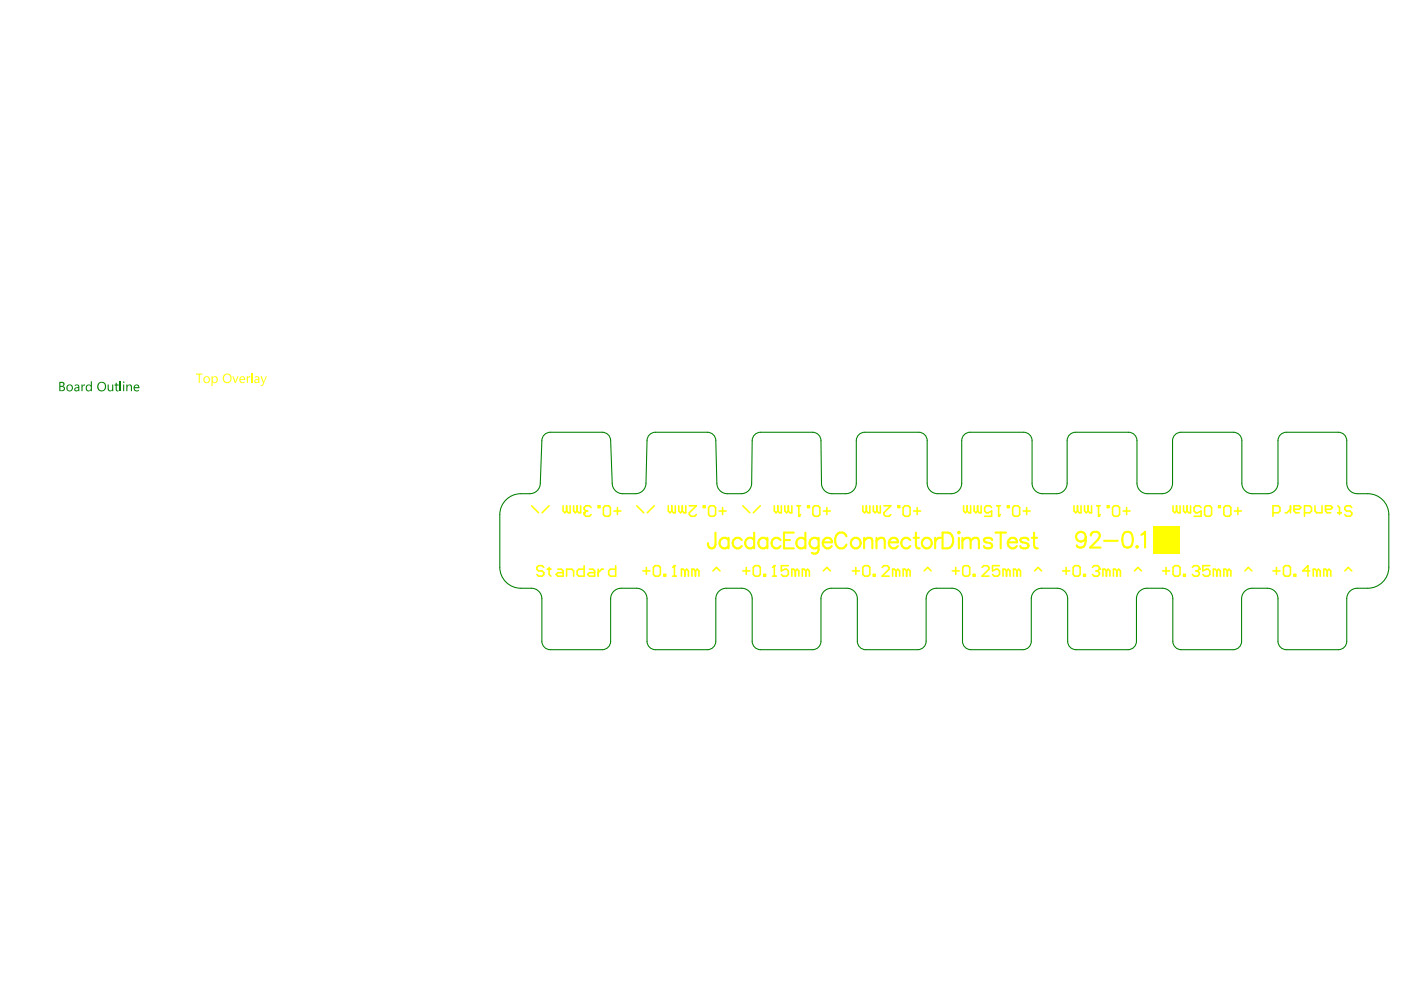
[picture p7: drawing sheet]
<svg xmlns="http://www.w3.org/2000/svg" width="297mm" height="210mm" viewBox="0 0 297 210" stroke-linecap="round" stroke-linejoin="round" font-family="sans-serif">
<g fill="none" stroke="#008000" stroke-width=".22">
<path d="M114.9 93.4l-.3 9M116.7 91.6h11M129.5 93.4l.3 9M137.2 93.4l-.2 9M139 91.6h11M151.8 93.4l.2 9M159.5 93.4l-.1 9M161.3 91.6h11M174.1 93.4l.1 9M181.6 93.4v9M183.3 91.6h11.5M196.6 93.4v9"/>
<path d="M203.9 93.4v9M205.7 91.6h11.3M218.8 93.4v9M226.3 93.4v9M228 91.6h11.3M241.1 93.4v9M248.6 93.4v9M250.4 91.6h11.1M263.3 93.4v9M271 93.4v9M272.7 91.6h11.1M285.5 93.4v9"/>
<path d="M106 109.1v11.2M110.4 104.7h1.9M132 104.7h2.7M154.2 104.7h2.9M176.4 104.7h2.9M198.8 104.7h2.9M221 104.7h3M243.3 104.7h3.1M265.5 104.7h3.2M287.8 104.7h2.2M294.5 109.1v11.2M110.4 124.7h2.3"/>
<path d="M114.9 126.9v9.1M116.7 137.8h11M129.5 126.9v9.1M131.7 124.7h3.3M137.2 126.9v9.1M139 137.8h11M151.8 126.9v9.1M154 124.7h3.2M159.5 126.9v9.1M161.3 137.8h11M174.1 126.9v9.1M176.3 124.7h3.2"/>
<path d="M181.8 126.9v9.1M183.6 137.8h11M196.4 126.9v9.1M198.6 124.7h3.2M204.1 126.9v9.1M205.9 137.8h11M218.7 126.9v9.1M220.9 124.7h3.2M226.4 126.9v9.1M228.1 137.8h11.1M240.9 126.9v9.1M243.2 124.7h3.2"/>
<path d="M248.7 126.9v9.1M250.4 137.8h11.1M263.2 126.9v9.1M265.5 124.7h3.2M271 126.9v9.1M272.7 137.8h11.1M285.5 126.9v9.1M287.8 124.7h2.2"/>
</g>
<g fill="#008000">
<path d="M17.3 81.5h.2v.3l.2-.2 .3-.1v.2a.42 .42 0 0 0-.5 .6v.6h-.2z"/>
<path d="M22.8 81.5h.2v.9a.38 .38 0 0 0 .4 .4 .38 .38 0 0 0 .4-.4v-.9h.2v1.4h-.2v-.2a.51 .51 0 0 1-.6 .3 .51 .51 0 0 1-.4-.6z"/>
<path d="M24.5 81.2l.2-.1v.4h.4v.2h-.4l.1 1.1h.3v.1a.43 .43 0 0 1-.6-.3v-.9h-.2v-.2h.2z"/>
<path d="M12.8 81.2v.6h.3a.31 .31 0 0 0 .3-.3 .31 .31 0 0 0-.3-.3zM12.8 82v.8h.4a.37 .37 0 0 0 .3-.5 .37 .37 0 0 0-.4-.3zM12.6 81h.7a.46 .46 0 0 1 .4 .4 .46 .46 0 0 1-.3 .5 .53 .53 0 0 1 .4 .7 .53 .53 0 0 1-.7 .3h-.5z"/>
<path d="M14.4 81.9l-.1 .2a.51 .51 0 0 0 .6 .7 .51 .51 0 0 0 .3-.8 .47 .47 0 0 0-.8-.1zM14 82.3a.75 .75 0 0 1 1.5 0 .75 .75 0 0 1-1.5 0z"/>
<path d="M16 82.4v.3a.35 .35 0 0 0 .4 .1 .35 .35 0 0 0 .2-.4v-.1zM15.9 81.6h.1a.51 .51 0 0 1 .6 0 .51 .51 0 0 1 .2 .4v.9h-.2v-.2a.43 .43 0 0 1-.5 .3 .43 .43 0 0 1-.3-.5 .43 .43 0 0 1 .4-.4l.4-.1a.4 .4 0 0 0-.3-.3 .4 .4 0 0 0-.4 .2z"/>
<path d="M18.3 81.7l.2-.1a.53 .53 0 0 1 .8 .1v-.9h.2v2.1h-.2v-.2l-.2 .1a.69 .69 0 0 1-.9-.1 .69 .69 0 0 1 .1-1zM18.5 81.8v.2a.45 .45 0 0 0 .2 .8 .45 .45 0 0 0 .6-.5v-.2a.44 .44 0 0 0-.8-.3z"/>
<path d="M21 81.4l-.1 .8a.73 .73 0 0 0 1 .5 .73 .73 0 0 0 .3-1.1l-.2-.2a.64 .64 0 0 0-1 0zM20.5 82a1 1 0 0 1 2 0 1 1 0 0 1-2 0z"/>
</g>
<path d="M25.5 80.8v2.1" fill="none" stroke="#008000" stroke-width=".23"/>
<g fill="#008000">
<path d="M26.8 81.5h.2l.1 .2a.49 .49 0 0 1 .6-.2 .49 .49 0 0 1 .3 .6v.8h-.3v-.8a.38 .38 0 0 0-.3-.4 .38 .38 0 0 0-.4 .4v.8h-.2z"/>
<path d="M26.1 81.1a.16 .16 0 0 1 .3 0 .16 .16 0 0 1-.3 0zM26.1 81.5h.2v1.4h-.2z"/>
<path d="M28.7 81.8l-.2 .3h.8a.41 .41 0 0 0-.2-.4 .41 .41 0 0 0-.4 .1zM28.5 81.7l.2-.1a.59 .59 0 0 1 .7 0 .59 .59 0 0 1 .2 .7h-1.1a.5 .5 0 0 0 .4 .5 .5 .5 0 0 0 .5-.1v.2l-.4 .1a.79 .79 0 0 1-.5-1.3z"/>
</g>
<g fill="none" stroke="#008000" stroke-width=".22">
<path d="M116.7 91.6a1.78 1.78 0 0 0-1.8 1.8M127.7 91.6a1.78 1.78 0 0 1 1.8 1.8M139 91.6a1.78 1.78 0 0 0-1.8 1.8M150 91.6a1.78 1.78 0 0 1 1.8 1.8M161.3 91.6a1.78 1.78 0 0 0-1.8 1.8M172.3 91.6a1.78 1.78 0 0 1 1.8 1.8M183.3 91.6a1.78 1.78 0 0 0-1.7 1.8M194.8 91.6a1.78 1.78 0 0 1 1.8 1.8M205.7 91.6a1.78 1.78 0 0 0-1.8 1.8M217 91.6a1.78 1.78 0 0 1 1.8 1.8M228 91.6a1.78 1.78 0 0 0-1.7 1.8M239.3 91.6a1.78 1.78 0 0 1 1.8 1.8"/>
<path d="M250.4 91.6a1.78 1.78 0 0 0-1.8 1.8M261.5 91.6a1.78 1.78 0 0 1 1.8 1.8M272.7 91.6a1.78 1.78 0 0 0-1.7 1.8M283.8 91.6a1.78 1.78 0 0 1 1.7 1.8M110.4 104.7a4.5 4.5 0 0 0-4.4 4.4M114.6 102.4a2.23 2.23 0 0 1-2.3 2.3M129.8 102.4a2.23 2.23 0 0 0 2.2 2.3M137 102.4a2.23 2.23 0 0 1-2.3 2.3M152 102.4a2.23 2.23 0 0 0 2.2 2.3M159.4 102.4a2.23 2.23 0 0 1-2.3 2.3M174.2 102.4a2.23 2.23 0 0 0 2.2 2.3M181.6 102.4a2.23 2.23 0 0 1-2.3 2.3"/>
<path d="M196.6 102.4a2.23 2.23 0 0 0 2.2 2.3M203.9 102.4a2.23 2.23 0 0 1-2.2 2.3M218.8 102.4a2.23 2.23 0 0 0 2.2 2.3M226.3 102.4a2.23 2.23 0 0 1-2.3 2.3M241.1 102.4a2.23 2.23 0 0 0 2.2 2.3M248.6 102.4a2.23 2.23 0 0 1-2.2 2.3M263.3 102.4a2.23 2.23 0 0 0 2.2 2.3M271 102.4a2.23 2.23 0 0 1-2.3 2.3M285.5 102.4a2.23 2.23 0 0 0 2.3 2.3M290 104.7a4.5 4.5 0 0 1 4.5 4.4M106 120.3a4.5 4.5 0 0 0 4.4 4.4M112.7 124.7a2.23 2.23 0 0 1 2.2 2.2"/>
<path d="M114.9 136a1.78 1.78 0 0 0 1.8 1.8M129.5 136a1.78 1.78 0 0 1-1.8 1.8M131.7 124.7a2.23 2.23 0 0 0-2.2 2.2M135 124.7a2.23 2.23 0 0 1 2.2 2.2M137.2 136a1.78 1.78 0 0 0 1.8 1.8M151.8 136a1.78 1.78 0 0 1-1.8 1.8M154 124.7a2.23 2.23 0 0 0-2.2 2.2M157.2 124.7a2.23 2.23 0 0 1 2.3 2.2M159.5 136a1.78 1.78 0 0 0 1.8 1.8M174.1 136a1.78 1.78 0 0 1-1.8 1.8M176.3 124.7a2.23 2.23 0 0 0-2.2 2.2M179.5 124.7a2.23 2.23 0 0 1 2.3 2.2"/>
<path d="M181.8 136a1.78 1.78 0 0 0 1.8 1.8M196.4 136a1.78 1.78 0 0 1-1.8 1.8M198.6 124.7a2.23 2.23 0 0 0-2.2 2.2M201.8 124.7a2.23 2.23 0 0 1 2.3 2.2M204.1 136a1.78 1.78 0 0 0 1.8 1.8M218.7 136a1.78 1.78 0 0 1-1.8 1.8M220.9 124.7a2.23 2.23 0 0 0-2.2 2.2M224.1 124.7a2.23 2.23 0 0 1 2.3 2.2M226.4 136a1.78 1.78 0 0 0 1.7 1.8M240.9 136a1.78 1.78 0 0 1-1.7 1.8M243.2 124.7a2.23 2.23 0 0 0-2.3 2.2M246.4 124.7a2.23 2.23 0 0 1 2.3 2.2"/>
<path d="M248.7 136a1.78 1.78 0 0 0 1.7 1.8M263.2 136a1.78 1.78 0 0 1-1.7 1.8M265.5 124.7a2.23 2.23 0 0 0-2.3 2.2M268.7 124.7a2.23 2.23 0 0 1 2.3 2.2M271 136a1.78 1.78 0 0 0 1.7 1.8M285.5 136a1.78 1.78 0 0 1-1.7 1.8M287.8 124.7a2.23 2.23 0 0 0-2.3 2.2M294.5 120.3a4.5 4.5 0 0 1-4.5 4.4"/>
</g>
<path d="M244.5 111.6h5.6v5.8h-5.6z" fill-rule="evenodd" fill="#ff0"/>
<g fill="none" stroke="#ff0" stroke-width=".45">
<path d="M151.7 112.9v2.6l-.2 .4a.77 .77 0 0 1-1.2 0l-.2-.8M154.5 114.5a1.07 1.07 0 0 0-1.6-.1 1.07 1.07 0 0 0 0 1.5 1.07 1.07 0 0 0 1.6-.1M154.5 114v2.3M157.3 114.5a1.07 1.07 0 0 0-1.6-.1 1.07 1.07 0 0 0 0 1.5 1.07 1.07 0 0 0 1.6-.1M159.9 114.5a1.07 1.07 0 0 0-1.6-.1 1.07 1.07 0 0 0 0 1.5 1.07 1.07 0 0 0 1.6-.1M159.9 112.9v3.4M162.7 114.5a1.07 1.07 0 0 0-1.6-.1 1.07 1.07 0 0 0 0 1.5 1.07 1.07 0 0 0 1.6-.1M162.7 114v2.3M165.5 114.5a1.07 1.07 0 0 0-1.6-.1 1.07 1.07 0 0 0 0 1.5 1.07 1.07 0 0 0 1.6-.1M166.2 114.5h1.3M168.3 112.9h-2.1v3.4h2.1M170.8 114.5a1.07 1.07 0 0 0-1.6-.1 1.07 1.07 0 0 0 0 1.5 1.07 1.07 0 0 0 1.6-.1"/>
<path d="M170.8 112.9v3.4M173.6 114.5a1.07 1.07 0 0 0-1.6-.1 1.07 1.07 0 0 0 0 1.5 1.07 1.07 0 0 0 1.6-.1M173.6 114v2.6a.88 .88 0 0 1-.6 .7 .88 .88 0 0 1-.9-.1M174.4 115a1.05 1.05 0 0 0 .7 1.2 1.05 1.05 0 0 0 1.3-.4M174.9 114.2a.88 .88 0 0 1 1-.1 .88 .88 0 0 1 .5 .9h-2l.2-.5zM179.5 113.7a1.23 1.23 0 0 0-1.4-.8 1.23 1.23 0 0 0-1 1.3 1.46 1.46 0 0 0 .3 1.6 1.46 1.46 0 0 0 1.6 .3l.5-.6M180.6 114.5a1.07 1.07 0 0 1 1.5-.1 1.07 1.07 0 0 1 0 1.5 1.07 1.07 0 0 1-1.5-.1l-.2-.5zM183.2 114.7l.8-.7 .8 .2 .2 .5v1.6M183.2 114v2.3M185.8 114.7l.8-.7 .8 .2 .2 .5v1.6M185.8 114v2.3M188.5 115a1.05 1.05 0 0 0 .6 1.2 1.05 1.05 0 0 0 1.3-.4"/>
<path d="M188.9 114.2a.88 .88 0 0 1 1-.1 .88 .88 0 0 1 .5 .9h-1.9l.1-.5zM193 114.5a1.07 1.07 0 0 0-1.6-.1 1.07 1.07 0 0 0 0 1.5 1.07 1.07 0 0 0 1.6-.1M193.7 114h1.1M194.2 112.9v2.7l.2 .5 .6 .2M195.6 114.5a1.07 1.07 0 0 1 1.6-.1 1.07 1.07 0 0 1 0 1.5 1.07 1.07 0 0 1-1.6-.1l-.1-.5zM198.3 114v2.3M199.5 114a1.08 1.08 0 0 0-1.2 1M199.8 112.9h1.2a1.78 1.78 0 0 1 1.1 1.7 1.78 1.78 0 0 1-1.1 1.7h-1.2zM203.1 112.9l.2-.1 .2 .1-.2 .2zM203.3 114v2.3M204 114.7l.8-.7 .8 .2 .2 .5M204 114v2.3"/>
<path d="M205.8 114.7l.8-.7 .8 .2 .2 .5v1.6M205.8 114.7v1.6M210.4 114.5a1.01 1.01 0 0 0-1.8 0l.2 .3 .3 .2 1.1 .3 .2 .5a1.01 1.01 0 0 1-1.8 0M211.1 112.9h2.2M212.2 112.9v3.4M213.7 115a1.05 1.05 0 0 0 .6 1.2 1.05 1.05 0 0 0 1.3-.4M213.8 114.5a.92 .92 0 0 1 1.1-.5 .92 .92 0 0 1 .7 1h-1.9zM218.1 114.5a1.01 1.01 0 0 0-1.8 0l.2 .3 .3 .2 1.1 .3 .2 .5a1.01 1.01 0 0 1-1.8 0M218.8 114h1.1M219.2 112.9v2.7l.2 .5 .6 .2"/>
</g>
<g fill="#ff0">
<path d="M41.6 79.2h1.3v.2h-.5v1.8h-.3v-1.8h-.5z"/>
<path d="M49.3 79.8h.2l.4 1.2 .4-1.2h.3l-.6 1.4h-.2z"/>
<path d="M52.3 79.8h.3v.3l.2-.3h.3v.2a.39 .39 0 0 0-.5 .1 .39 .39 0 0 0 0 .4v.7h-.3z"/>
<path d="M43.3 80.5a.55 .55 0 0 0 1.1 0 .55 .55 0 0 0-1.1 0zM43 80.5a.75 .75 0 0 1 1.5 0 .75 .75 0 0 1-1.5 0z"/>
<path d="M44.9 79.8h.2v.3a.66 .66 0 0 1 .9-.1 .66 .66 0 0 1 .1 .9l-.1 .1a.57 .57 0 0 1-.9 0v.9h-.2zM45.2 80.1l-.1 .6a.46 .46 0 0 0 .7 .3 .46 .46 0 0 0 .1-.7 .4 .4 0 0 0-.3-.4 .4 .4 0 0 0-.4 .2z"/>
<path d="M47.6 79.7l-.1 .7a.73 .73 0 0 0 1.1 .5 .73 .73 0 0 0 .2-1.1l-.2-.2a.64 .64 0 0 0-1 .1zM47.2 80.2a1 1 0 0 1 2 0 1 1 0 0 1-2 0z"/>
<path d="M51.1 80.1l-.1 .3h.8a.4 .4 0 0 0-.3-.4 .4 .4 0 0 0-.4 .1zM50.9 79.9l.2-.1a.63 .63 0 0 1 .7 .1 .63 .63 0 0 1 .2 .7h-1a.54 .54 0 0 0 .3 .4 .54 .54 0 0 0 .6-.1v.2l-.3 .1a.74 .74 0 0 1-.8-.3 .74 .74 0 0 1 .1-1z"/>
</g>
<path d="M53.4 79.1v2.1" fill="none" stroke="#ff0" stroke-width=".23"/>
<g fill="#ff0">
<path d="M55.2 79.8h.3l.4 1.2 .4-1.2h.3l-.7 1.7-.3 .4h-.3v-.3l.2 .1 .3-.5z"/>
<path d="M54.1 80.7a.33 .33 0 0 0 .4 .4 .33 .33 0 0 0 .3-.5v-.1zM54 79.9l.4-.1a.51 .51 0 0 1 .6 .5v.9h-.2v-.2a.46 .46 0 0 1-.6 .3 .46 .46 0 0 1-.3-.5 .46 .46 0 0 1 .5-.4l.4-.1a.39 .39 0 0 0-.3-.4 .39 .39 0 0 0-.5 .2z"/>
</g>
<path d="M143 119.9v2.3M136.3 121h1.5M137 120.3v1.5M138.5 120.3l.4-.4h.7l.4 .4v1.5l-.4 .4h-.7l-.4-.4zM140.8 121.8h.3v.4h-.3zM142.6 122.2h.8" fill="none" stroke="#ff0" stroke-width=".33"/>
<circle cx="143" cy="119.9" r=".17" fill="#ff0"/>
<g fill="none" stroke="#ff0" stroke-width=".33">
<path d="M123.8 108.7v.4l.4 .4h.8l.3-.4M126.8 107.2h.4v.4h-.4zM127.9 107.6l.4-.4h.7l.4 .4v1.5l-.4 .4h-.7l-.4-.4zM130.2 108.4h1.5M130.9 107.6v1.5M143 119.9l-.4 .4M145.2 121l-.4-.3h-.3v1.5M145.2 121v1.2M145.2 121l.4-.3 .4 .3v1.2M147.4 121l-.3-.3h-.4v1.5M147.4 121v1.2M147.4 121l.4-.3 .4 .3v1.2"/>
<path d="M151.2 121l.7-.7 .7 .7M180.7 121h1.5M181.4 120.3v1.5M182.9 120.3l.4-.4h.7l.4 .4v1.5l-.4 .4h-.7l-.4-.4zM185.2 121.8h.3v.4h-.3zM187 120.3l.4-.4h.7l.4 .4v.4l-1.5 1.5h1.5M190 121l-.4-.3h-.3v1.5M190 121v1.2M190 121l.4-.3 .3 .3v1.2M192.2 121l-.3-.3h-.4v1.5M192.2 121v1.2M192.2 121l.4-.3 .4 .3v1.2"/>
<path d="M195.9 121l.8-.7 .7 .7"/>
</g>
<circle cx="123.8" cy="108.7" r=".17" fill="#ff0"/>
<g fill="none" stroke="#ff0" stroke-width=".33">
<path d="M112.7 107.2l1.5 1.5M116.4 107.2l-1.5 1.5M119.4 107.2v1.2l.4 .3 .3-.3M120.1 107.2v1.2M120.9 107.2v1.5h-.4l-.4-.3M121.6 107.2v1.2l.4 .3 .4-.3M122.4 107.2v1.2M123.1 107.2v1.5h-.4l-.3-.3M124.2 108.4l-.4 .3M124.2 108.4h.4M125.3 107.6l-.3-.4h-.8l-.4 .4v.4l.4 .4M169 107.2h.7"/>
<path d="M169.4 107.2v2.3M171.2 107.2h.4v.4h-.4zM172.3 107.6l.4-.4h.8l.3 .4v1.5l-.3 .4h-.8l-.4-.4zM174.6 108.4h1.5M175.3 107.6v1.5M182.9 107.2v1.2l.4 .3 .4-.3M183.7 107.2v1.2M184.4 107.2v1.5h-.4l-.3-.3M185.2 107.2v1.2l.3 .3 .4-.3M185.9 107.2v1.2M186.7 107.2v1.5h-.4l-.4-.3M187.4 107.2h1.5l-1.5 1.5v.4l.4 .4h.7l.4-.4"/>
<path d="M190.4 107.2h.3v.4h-.3zM191.5 107.6l.4-.4h.7l.4 .4v1.5l-.4 .4h-.7l-.4-.4zM193.7 108.4h1.5M194.5 107.6v1.5"/>
</g>
<g fill="none" stroke="#ff0" stroke-width=".45">
<path d="M230.2 113.9l-.2 1.6a.97 .97 0 0 1-.8 .6 .97 .97 0 0 1-.9-.5M231.3 113.6a.83 .83 0 0 1 .6-.8h.6a.82 .82 0 0 1 .5 1.2l-1.9 2.1h2.2M234.1 114.7h2.9M238.4 112.9a1.09 1.09 0 0 1 1.6 .5 2.76 2.76 0 0 1-.3 2.5 1.09 1.09 0 0 1-1.6-.4 2.76 2.76 0 0 1 .3-2.6zM241.1 115.8l.1 .1-.1 .2-.2-.2zM242 113.4l.8-.6v3.3"/>
<circle cx="229.2" cy="113.8" r="1.04"/>
</g>
<circle cx="169.4" cy="109.5" r=".17" fill="#ff0"/>
<g fill="none" stroke="#ff0" stroke-width=".33">
<path d="M157.5 107.2l1.5 1.5M161.2 107.2l-1.5 1.5M164.2 107.2v1.2l.3 .3 .4-.3M164.9 107.2v1.2M165.7 107.2v1.5h-.4l-.4-.3M166.4 107.2v1.2l.4 .3 .3-.3M167.1 107.2v1.2M167.9 107.2v1.5h-.4l-.4-.3M169.7 109.1l-.3 .4M232.5 107.2h.8M232.9 107.2v2.3M234.8 107.2h.3v.4h-.3z"/>
<path d="M235.9 107.6l.4-.4h.7l.4 .4v1.5l-.4 .4h-.7l-.4-.4zM238.1 108.4h1.5M238.9 107.6v1.5M248.7 107.2v1.2l.4 .3 .4-.3M249.5 107.2v1.2M250.2 107.2v1.5h-.4l-.3-.3M250.9 107.2v1.2l.4 .3 .4-.3M251.7 107.2v1.2M252.4 107.2v1.5h-.3l-.4-.3M254.7 107.6l-.4-.4h-.8l-.3 .4v.8l.3 .3h.4l.8-.3v1.1h-1.5M255.4 107.6l.4-.4h.7l.4 .4v1.5l-.4 .4h-.7l-.4-.4zM258.4 107.2h.3v.4h-.3z"/>
<path d="M259.5 107.6l.4-.4h.7l.4 .4v1.5l-.4 .4h-.7l-.4-.4zM261.7 108.4h1.5M262.5 107.6v1.5M269.9 108.7h1.1l.4-.3v-.8l-.4-.4h-1.1v2.3M273.6 108l-.7 .7h-.4M273.6 107.2v1.5M274.3 108h1.2l.3-.4-.3-.4h-1.2v1.2l.4 .3h.8M276.6 108.7h1.1l.4-.3v-.8l-.4-.4h-1.1v2.3M278.8 107.2v1.2l.4 .3h1.1v-1.5M281 108h1.1l.4-.4-.4-.4h-1.1v1.2l.4 .3h.7M283.6 108.7h.8M283.6 107.2l.4 .4v1.5"/>
<path d="M286.6 107.6l-.4-.4h-.7l-.4 .4v.4l.4 .4h.7l.4 .3v.4l-.4 .4h-.7l-.4-.4"/>
</g>
<circle cx="232.9" cy="109.5" r=".17" fill="#ff0"/>
<g fill="none" stroke="#ff0" stroke-width=".33">
<path d="M211.4 107.2h.7M211.7 107.2v2.3M213.6 107.2h.4v.4h-.4zM214.7 107.6l.4-.4h.7l.4 .4v1.5l-.4 .4h-.7l-.4-.4zM216.9 108.4h1.5M217.7 107.6v1.5M227.7 107.2v1.2l.4 .3 .4-.3M228.5 107.2v1.2M229.2 107.2v1.5h-.4l-.3-.3M229.9 107.2v1.2l.4 .3 .4-.3M230.7 107.2v1.2M231.4 107.2v1.5h-.3l-.4-.3"/>
<path d="M233.3 109.1l-.4 .4"/>
</g>
<circle cx="211.7" cy="109.5" r=".17" fill="#ff0"/>
<g fill="none" stroke="#ff0" stroke-width=".33">
<path d="M135 107.2l1.5 1.5M138.7 107.2l-1.5 1.5M141.7 107.2v1.2l.4 .3 .3-.3M142.4 107.2v1.2M143.2 107.2v1.5h-.4l-.4-.3M143.9 107.2v1.2l.4 .3 .4-.3M144.7 107.2v1.2M145.4 107.2v1.5h-.4l-.3-.3M146.1 107.2h1.5l-1.5 1.5v.4l.4 .4h.8l.3-.4M149.1 107.2h.4v.4h-.4zM150.2 107.6l.4-.4h.7l.4 .4v1.5l-.4 .4h-.7l-.4-.4zM152.5 108.4h1.4"/>
<path d="M153.2 107.6v1.5M204.3 107.2v1.2l.4 .3 .3-.3M205 107.2v1.2M205.8 107.2v1.5h-.4l-.4-.3M206.5 107.2v1.2l.4 .3 .4-.3M207.3 107.2v1.2M208 107.2v1.5h-.4l-.3-.3M210.2 107.6l-.3-.4h-.8l-.3 .4v.8l.3 .3h.4l.7-.3v1.1h-1.4M212.1 109.1l-.4 .4M246.5 121h1.5M247.2 120.3v1.5M248.7 120.3l.4-.4h.7l.4 .4v1.5l-.4 .4h-.7l-.4-.4z"/>
<path d="M250.9 121.8h.4v.4h-.4zM252.8 120.3l.4-.4h.7l.4 .4v.4"/>
</g>
<circle cx="254.3" cy="120.7" r=".17" fill="#ff0"/>
<g fill="none" stroke="#ff0" stroke-width=".33">
<path d="M256.5 119.9h-1.5v1.1l.8-.3h.3l.4 .3v.8l-.4 .4h-.7l-.4-.4M272.5 119.9h.7l.4 .4v1.5l-.4 .4h-.7l-.4-.4v-1.5zM225.3 121h1.5M226 120.3v1.5M227.5 120.3l.4-.4h.7l.4 .4v1.5l-.4 .4h-.7l-.4-.4zM229.8 121.8h.3v.4h-.3zM231.6 120.3l.4-.4h.7l.4 .4v.4M253.5 121h.4M253.9 121l.4 .4v.4l-.4 .4h-.7l-.4-.4M254.3 120.7l-.4 .3M258 121l-.4-.3h-.3v1.5M258 121v1.2"/>
<path d="M258 121l.4-.3 .3 .3v1.2M260.2 121l-.3-.3h-.4v1.5M260.2 121v1.2M260.2 121l.4-.3 .4 .3v1.2M263.9 121l.8-.7 .7 .7M269.9 121h1.5M270.6 120.3v1.5M274.3 121.8h.4v.4h-.4zM277.7 121h-1.5l1.1-1.1v2.3M279.2 121l-.4-.3h-.4v1.5M279.2 121v1.2M279.2 121l.3-.3 .4 .3v1.2"/>
<path d="M281.4 121l-.4-.3h-.3v1.5M281.4 121v1.2M281.4 121l.4-.3 .3 .3v1.2M285.1 121l.8-.7 .7 .7"/>
</g>
<circle cx="233.1" cy="120.7" r=".17" fill="#ff0"/>
<g fill="none" stroke="#ff0" stroke-width=".33">
<path d="M164.2 119.9v2.3M211.9 119.9h-1.5v1.1l.8-.3h.3l.4 .3v.8l-.4 .4h-.7l-.4-.4M157.5 121h1.5M158.2 120.3v1.5M159.7 120.3l.4-.4h.7l.4 .4v1.5l-.4 .4h-.7l-.4-.4zM161.9 121.8h.4v.4h-.4zM163.8 122.2h.7M201.9 121h1.5M202.6 120.3v1.5M204.1 120.3l.4-.4h.7l.4 .4v1.5l-.4 .4h-.7l-.4-.4zM206.3 121.8h.4v.4h-.4zM208.2 120.3l.4-.4h.7l.4 .4v.4l-1.5 1.5h1.5"/>
<path d="M213.4 121l-.4-.3h-.3v1.5M213.4 121v1.2M213.4 121l.4-.3 .3 .3v1.2M215.6 121l-.3-.3h-.4v1.5M215.6 121v1.2M215.6 121l.4-.3 .4 .3v1.2M219.3 121l.8-.7 .7 .7M232.4 121h.3M232.7 121l.4 .4v.4l-.4 .4h-.7l-.4-.4M233.1 120.7l-.4 .3M234.6 121l-.4-.3h-.4v1.5M234.6 121v1.2"/>
<path d="M234.6 121l.4-.3 .3 .3v1.2M236.8 121l-.4-.3h-.3v1.5M236.8 121v1.2M236.8 121l.4-.3 .4 .3v1.2M240.5 121l.8-.7 .7 .7"/>
</g>
<circle cx="164.2" cy="119.9" r=".17" fill="#ff0"/>
<g fill="none" stroke="#ff0" stroke-width=".33">
<path d="M123.8 119.9v2.3h-1.1l-.3-.4v-.8l.3-.3h1.1M130.5 119.9v2.3h-1.1l-.4-.4v-.8l.4-.3h1.1M164.2 119.9l-.4 .4M167.1 119.9h-1.4v1.1l.7-.3h.4l.3 .3v.8l-.3 .4h-.8l-.3-.4M115.3 120.3l-.4-.4h-.7l-.4 .4v.4l.4 .3h.7l.4 .4v.4l-.4 .4h-.7l-.4-.4M116 120.7h.8M116.4 120.3v1.5l.4 .4M118.3 120.7h.7l.4 .3v1.2h-1.1l-.4-.4 .4-.4h1.1M120.1 122.2v-1.5h1.1l.4 .3v1.2M125 120.7h.7l.4 .3v1.2h-1.1l-.4-.4 .4-.4h1.1M126.8 120.7v1.5M127.9 120.7h-.3l-.8 .7"/>
<path d="M168.6 121l-.3-.3h-.4v1.5M168.6 121v1.2M168.6 121l.4-.3 .4 .3v1.2M170.9 121l-.4-.3h-.4v1.5M170.9 121v1.2M170.9 121l.3-.3 .4 .3v1.2M174.6 121l.7-.7 .8 .7"/>
</g>
</svg>
